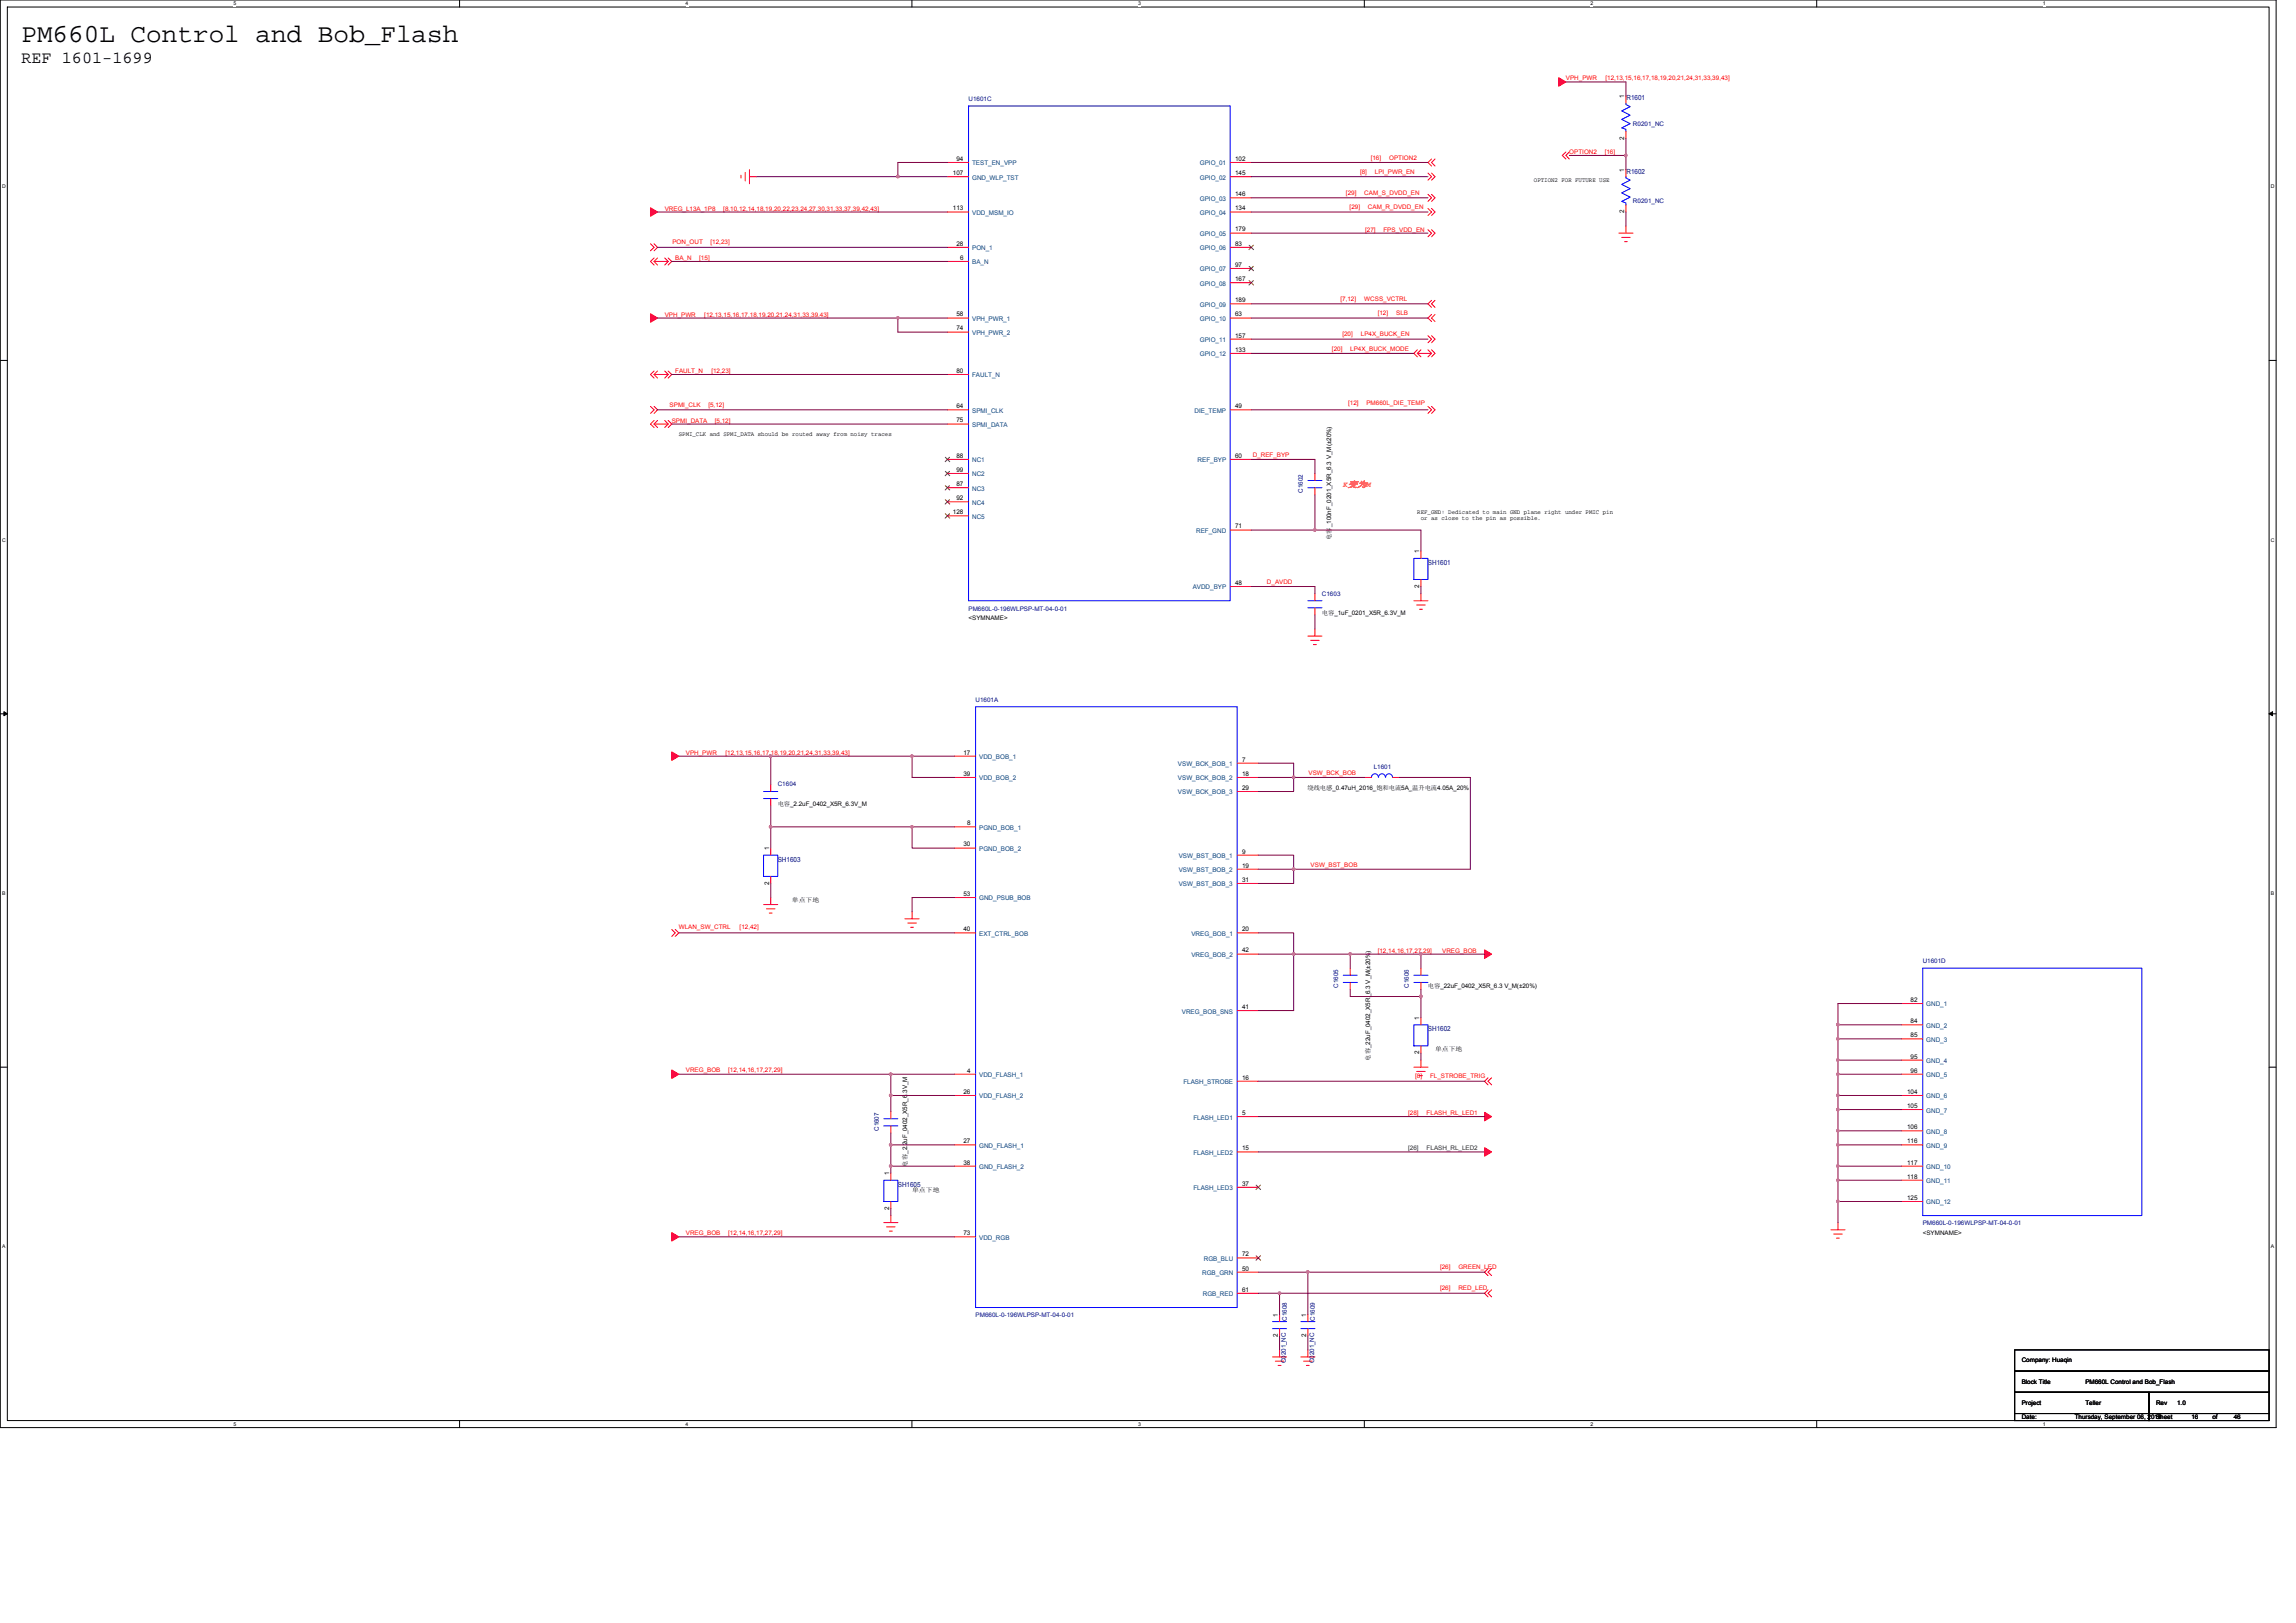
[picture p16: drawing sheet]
<svg xmlns="http://www.w3.org/2000/svg" width="297mm" height="210mm" viewBox="0 0 297 210" stroke-linecap="round" stroke-linejoin="round" font-family="sans-serif">
<defs><g id="words">
<text font-size="3.4" x="2.8" y="5.4">PM660L Control and Bob_Flash</text>
<text font-size="2.2" x="2.8" y="8.1">REF 1601-1699</text>
<text font-size="1" fill="#ff8000" x="173.8" y="63">K变为M</text>
<g font-size=".9" fill="#000080">
<text x="210.4" y="13">R1601</text>
<text x="210.4" y="22.5">R1602</text>
<text x="184.7" y="73.1">SH1601</text>
<text x="100.6" y="111.5">SH1603</text>
<text x="184.7" y="133.4">SH1602</text>
<text x="116.2" y="153.5">SH1605</text>
</g>
<g font-size=".8" fill="#f00">
<text x="202.6" y="10.4">VPH_PWR</text>
<text x="207.7" y="10.4">[12,13,15,16,17,18,19,20,21,24,31,33,39,43]</text>
<text x="176" y="22.5">[8]</text>
<text x="177.3" y="20.7">[16]</text>
<text x="177.9" y="22.5">LPI_PWR_EN</text>
<text x="179.7" y="20.7">OPTION2</text>
<text x="203" y="19.9">OPTION2</text>
<text x="207.6" y="19.9">[16]</text>
<text x="86" y="27.2">VREG_L13A_1P8</text>
<text x="93.6" y="27.2">[8,10,12,14,18,19,20,22,23,24,27,30,31,33,37,39,42,43]</text>
<text x="174.1" y="25.2">[29]</text>
<text x="174.6" y="27.1">[29]</text>
<text x="176.5" y="25.2">CAM_S_DVDD_EN</text>
<text x="176.6" y="30">[27]</text>
<text x="177" y="27.1">CAM_R_DVDD_EN</text>
<text x="179" y="30">FPS_VDD_EN</text>
<text x="87" y="31.6">PON_OUT</text>
<text x="87.4" y="33.6">BA_N</text>
<text x="90.5" y="33.6">[15]</text>
<text x="91.9" y="31.6">[12,23]</text>
<text x="86" y="41">VPH_PWR</text>
<text x="91.1" y="41">[12,13,15,16,17,18,19,20,21,24,31,33,39,43]</text>
<text x="173.4" y="38.9">[7,12]</text>
<text x="176.5" y="38.9">WCSS_VCTRL</text>
<text x="178.2" y="40.8">[12]</text>
<text x="180.6" y="40.8">SLB</text>
<text x="172.3" y="45.4">[20]</text>
<text x="173.7" y="43.5">[20]</text>
<text x="174.7" y="45.4">LP4X_BUCK_MODE</text>
<text x="176.1" y="43.5">LP4X_BUCK_EN</text>
<text x="86.6" y="52.7">SPMI_CLK</text>
<text x="87.4" y="48.3">FAULT_N</text>
<text x="91.6" y="52.7">[5,12]</text>
<text x="92" y="48.3">[12,23]</text>
<text x="174.4" y="52.4">[12]</text>
<text x="176.8" y="52.4">PM660L_DIE_TEMP</text>
<text x="86.9" y="54.7">SPMI_DATA</text>
<text x="92.5" y="54.7">[5,12]</text>
<text x="162.1" y="59.1">D_REF_BYP</text>
<text x="163.9" y="75.6">D_AVDD</text>
<text x="88.7" y="97.6">VPH_PWR</text>
<text x="93.8" y="97.6">[12,13,15,16,17,18,19,20,21,24,31,33,39,43]</text>
<text x="169.3" y="100.3">VSW_BCK_BOB</text>
<text x="169.6" y="112.2">VSW_BST_BOB</text>
<text x="87.8" y="120.1">WLAN_SW_CTRL</text>
<text x="95.7" y="120.1">[12,42]</text>
<text x="178.2" y="123.3">[12,14,16,17,27,29]</text>
<text x="186.6" y="123.3">VREG_BOB</text>
<text x="88.7" y="138.7">VREG_BOB</text>
<text x="94.2" y="138.7">[12,14,16,17,27,29]</text>
<text x="183.1" y="139.4">[8]</text>
<text x="185" y="139.4">FL_STROBE_TRIG</text>
<text x="182.2" y="144.3">[28]</text>
<text x="184.6" y="144.3">FLASH_RL_LED1</text>
<text x="88.7" y="159.7">VREG_BOB</text>
<text x="94.2" y="159.7">[12,14,16,17,27,29]</text>
<text x="186.3" y="164.1">[26]</text>
<text x="186.3" y="166.9">[26]</text>
<text x="188.7" y="164.1">GREEN_LED</text>
<text x="188.7" y="166.9">RED_LED</text>
</g>
<g font-size=".8" fill="#000080">
<text x="125.3" y="13.1">U1601C</text>
<text x="211.3" y="16.3">R0201_NC</text>
<text x="211.3" y="26.3">R0201_NC</text>
<text x="168.6" y="63.8" transform="rotate(-90 168.6 63.8)">C1602</text>
<text x="171" y="77.1">C1603</text>
<text x="125.3" y="79">PM660L-0-196WLPSP-MT-04-0-01</text>
<text x="126.2" y="90.8">U1601A</text>
<text x="100.6" y="101.7">C1604</text>
<text x="177.7" y="99.5">L1601</text>
<text x="248.7" y="124.6">U1601D</text>
<text x="173.1" y="127.8" transform="rotate(-90 173.1 127.8)">C1605</text>
<text x="182.3" y="127.8" transform="rotate(-90 182.3 127.8)">C1606</text>
<text x="113.7" y="146.3" transform="rotate(-90 113.7 146.3)">C1607</text>
<text x="248.7" y="158.5">PM660L-0-196WLPSP-MT-04-0-01</text>
<text x="126.2" y="170.4">PM660L-0-196WLPSP-MT-04-0-01</text>
<text x="166.5" y="170.9" transform="rotate(-90 166.5 170.9)">C1608</text>
<text x="170.1" y="170.9" transform="rotate(-90 170.1 170.9)">C1609</text>
<text x="166.4" y="176.4" transform="rotate(-90 166.4 176.4)">C0201_NC</text>
<text x="170" y="176.4" transform="rotate(-90 170 176.4)">C0201_NC</text>
</g>
<g font-size=".8">
<text x="210.1" y="12.7" transform="rotate(-90 210.1 12.7)">1</text>
<text x="123.3" y="22.6">107</text>
<text x="123.7" y="20.8">94</text>
<text x="159.8" y="20.8">102</text>
<text x="159.8" y="22.6">145</text>
<text x="198.5" y="23.5">OPTION2 FOR FUTURE USE</text>
<text x="210.1" y="22.2" transform="rotate(-90 210.1 22.2)">1</text>
<text x="210.1" y="18.1" transform="rotate(-90 210.1 18.1)">2</text>
<text x="123.3" y="27.2">113</text>
<text x="159.8" y="25.4">146</text>
<text x="159.8" y="27.2">134</text>
<text x="159.8" y="30">179</text>
<text x="210.1" y="27.6" transform="rotate(-90 210.1 27.6)">2</text>
<text x="123.7" y="31.8">28</text>
<text x="124.2" y="33.6">6</text>
<text x="159.8" y="31.8">83</text>
<text x="159.8" y="34.5">97</text>
<text x="123.7" y="40.9">58</text>
<text x="159.8" y="36.4">167</text>
<text x="159.8" y="39.1">189</text>
<text x="159.8" y="40.9">63</text>
<text x="123.7" y="42.8">74</text>
<text x="159.8" y="43.7">157</text>
<text x="159.8" y="45.5">133</text>
<text x="123.7" y="48.2">80</text>
<text x="123.7" y="52.8">64</text>
<text x="159.8" y="52.8">49</text>
<text x="87.8" y="56.4">SPMI_CLK and SPMI_DATA should be routed away from noisy traces</text>
<text x="123.7" y="54.7">75</text>
<text x="123.7" y="59.2">88</text>
<text x="159.8" y="59.2">60</text>
<text x="123.7" y="61">99</text>
<text x="123.7" y="62.9">87</text>
<text x="123.7" y="64.7">92</text>
<text x="123.3" y="66.5">128</text>
<text x="159.8" y="68.4">71</text>
<text x="172.2" y="69.9" transform="rotate(-90 172.2 69.9)">电容_100nF_0201_X5R_6.3 V_M(±20%)</text>
<text x="183.4" y="66.5">REF_GND: Dedicated to main GND plane right under PMIC pin</text>
<text x="183.6" y="71.6" transform="rotate(-90 183.6 71.6)">1</text>
<text x="183.8" y="67.3">or as close to the pin as possible.</text>
<text x="159.8" y="75.7">48</text>
<text x="183.6" y="76.1" transform="rotate(-90 183.6 76.1)">2</text>
<text x="125.3" y="80.2">&lt;SYMNAME&gt;</text>
<text x="171" y="79.5">电容_1uF_0201_X5R_6.3V_M</text>
<text x="124.6" y="97.6">17</text>
<text x="124.6" y="100.4">39</text>
<text x="160.7" y="98.5">7</text>
<text x="160.7" y="100.4">18</text>
<text x="100.6" y="104.2">电容_2.2uF_0402_X5R_6.3V_M</text>
<text x="125.1" y="106.8">8</text>
<text x="160.7" y="102.2">29</text>
<text x="169.2" y="102.2">绕线电感_0.47uH_2016_饱和电流5A_温升电流4.05A_20%</text>
<text x="99.5" y="110" transform="rotate(-90 99.5 110)">1</text>
<text x="124.6" y="109.5">30</text>
<text x="160.7" y="110.4">9</text>
<text x="160.7" y="112.2">19</text>
<text x="99.5" y="114.5" transform="rotate(-90 99.5 114.5)">2</text>
<text x="102.4" y="116.8">单点下地</text>
<text x="124.6" y="115.9">53</text>
<text x="160.7" y="114.1">31</text>
<text x="124.6" y="120.5">40</text>
<text x="160.7" y="120.5">20</text>
<text x="160.7" y="123.2">42</text>
<text x="160.7" y="130.5">41</text>
<text x="183.6" y="132" transform="rotate(-90 183.6 132)">1</text>
<text x="184.7" y="127.8">电容_22uF_0402_X5R_6.3 V_M(±20%)</text>
<text x="247.2" y="129.6">82</text>
<text x="177.2" y="137.2" transform="rotate(-90 177.2 137.2)">电容_22uF_0402_X5R_6.3 V_M(±20%)</text>
<text x="183.6" y="136.4" transform="rotate(-90 183.6 136.4)">2</text>
<text x="185.6" y="136">单点下地</text>
<text x="247.2" y="132.4">84</text>
<text x="247.2" y="134.2">85</text>
<text x="247.2" y="136.9">95</text>
<text x="124.6" y="141.5">26</text>
<text x="125.1" y="138.8">4</text>
<text x="160.7" y="139.7">16</text>
<text x="246.7" y="141.5">104</text>
<text x="246.7" y="143.3">105</text>
<text x="247.2" y="138.8">96</text>
<text x="124.6" y="147.9">27</text>
<text x="160.7" y="144.3">5</text>
<text x="160.7" y="148.8">15</text>
<text x="246.7" y="146.1">106</text>
<text x="246.7" y="147.9">116</text>
<text x="115" y="152.1" transform="rotate(-90 115 152.1)">1</text>
<text x="117.4" y="150.9" transform="rotate(-90 117.4 150.9)">电容_2.2uF_0402_X5R_6.3V_M</text>
<text x="118" y="154.2">单点下地</text>
<text x="124.6" y="150.7">38</text>
<text x="160.7" y="153.4">37</text>
<text x="246.7" y="150.7">117</text>
<text x="246.7" y="152.5">118</text>
<text x="246.7" y="155.2">125</text>
<text x="115" y="156.5" transform="rotate(-90 115 156.5)">2</text>
<text x="124.6" y="159.8">73</text>
<text x="248.7" y="159.7">&lt;SYMNAME&gt;</text>
<text x="160.7" y="162.5">72</text>
<text x="160.7" y="167.1">61</text>
<text x="160.7" y="164.4">50</text>
<text x="165.3" y="173" transform="rotate(-90 165.3 173)">2</text>
<text x="165.3" y="170.3" transform="rotate(-90 165.3 170.3)">1</text>
<text x="169" y="173" transform="rotate(-90 169 173)">2</text>
<text x="169" y="170.3" transform="rotate(-90 169 170.3)">1</text>
<text x="261.6" y="179">Block Title</text>
<text x="261.6" y="176.3">Company: Huaqin</text>
<text x="269.8" y="179">PM660L Control and Bob_Flash</text>
<text x="261.6" y="181.8">Project</text>
<text x="261.6" y="183.6">Date:</text>
<text x="268.4" y="183.6">Thursday, September 06, 2018</text>
<text x="269.8" y="181.8">Teller</text>
<text x="278.9" y="181.8">Rev</text>
<text x="278.9" y="183.6">Sheet</text>
<text x="281.7" y="181.8">1.0</text>
<text x="283.5" y="183.6">16</text>
<text x="286.2" y="183.6">of</text>
<text x="289" y="183.6">46</text>
</g>
<g font-size=".8" fill="#004080">
<text x="125.8" y="21.4">TEST_EN_VPP</text>
<text x="125.8" y="23.2">GND_WLP_TST</text>
<text x="155.2" y="21.4">GPIO_01</text>
<text x="155.2" y="23.2">GPIO_02</text>
<text x="125.8" y="27.8">VDD_MSM_IO</text>
<text x="155.2" y="26">GPIO_03</text>
<text x="155.2" y="27.8">GPIO_04</text>
<text x="125.8" y="32.4">PON_1</text>
<text x="125.8" y="34.2">BA_N</text>
<text x="155.2" y="30.5">GPIO_05</text>
<text x="155.2" y="32.4">GPIO_06</text>
<text x="155.2" y="35.1">GPIO_07</text>
<text x="125.8" y="41.5">VPH_PWR_1</text>
<text x="155.2" y="37">GPIO_08</text>
<text x="155.2" y="39.7">GPIO_09</text>
<text x="155.2" y="41.5">GPIO_10</text>
<text x="125.8" y="43.3">VPH_PWR_2</text>
<text x="155.2" y="44.3">GPIO_11</text>
<text x="155.2" y="46.1">GPIO_12</text>
<text x="125.8" y="48.8">FAULT_N</text>
<text x="125.8" y="53.4">SPMI_CLK</text>
<text x="154.6" y="53.4">DIE_TEMP</text>
<text x="125.8" y="55.2">SPMI_DATA</text>
<text x="125.8" y="59.8">NC1</text>
<text x="154.9" y="59.8">REF_BYP</text>
<text x="125.8" y="61.6">NC2</text>
<text x="125.8" y="63.5">NC3</text>
<text x="125.8" y="65.3">NC4</text>
<text x="125.8" y="67.1">NC5</text>
<text x="154.7" y="69">REF_GND</text>
<text x="154.3" y="76.3">AVDD_BYP</text>
<text x="126.7" y="98.2">VDD_BOB_1</text>
<text x="126.7" y="101">VDD_BOB_2</text>
<text x="152.4" y="99.1">VSW_BCK_BOB_1</text>
<text x="152.4" y="101">VSW_BCK_BOB_2</text>
<text x="126.7" y="107.4">PGND_BOB_1</text>
<text x="152.4" y="102.8">VSW_BCK_BOB_3</text>
<text x="126.7" y="110.1">PGND_BOB_2</text>
<text x="152.5" y="111">VSW_BST_BOB_1</text>
<text x="152.5" y="112.8">VSW_BST_BOB_2</text>
<text x="126.7" y="116.5">GND_PSUB_BOB</text>
<text x="152.5" y="114.7">VSW_BST_BOB_3</text>
<text x="126.7" y="121.1">EXT_CTRL_BOB</text>
<text x="154.1" y="121.1">VREG_BOB_1</text>
<text x="154.1" y="123.8">VREG_BOB_2</text>
<text x="152.9" y="131.1">VREG_BOB_SNS</text>
<text x="249.2" y="130.2">GND_1</text>
<text x="249.2" y="133">GND_2</text>
<text x="249.2" y="134.8">GND_3</text>
<text x="249.2" y="137.5">GND_4</text>
<text x="126.7" y="139.4">VDD_FLASH_1</text>
<text x="126.7" y="142.1">VDD_FLASH_2</text>
<text x="153.1" y="140.3">FLASH_STROBE</text>
<text x="249.2" y="139.4">GND_5</text>
<text x="249.2" y="142.1">GND_6</text>
<text x="249.2" y="143.9">GND_7</text>
<text x="126.7" y="148.5">GND_FLASH_1</text>
<text x="154.4" y="144.8">FLASH_LED1</text>
<text x="154.4" y="149.4">FLASH_LED2</text>
<text x="249.2" y="146.7">GND_8</text>
<text x="249.2" y="148.5">GND_9</text>
<text x="126.7" y="151.3">GND_FLASH_2</text>
<text x="154.4" y="154">FLASH_LED3</text>
<text x="249.2" y="151.3">GND_10</text>
<text x="249.2" y="153.1">GND_11</text>
<text x="249.2" y="155.8">GND_12</text>
<text x="126.7" y="160.4">VDD_RGB</text>
<text x="155.5" y="165">RGB_GRN</text>
<text x="155.6" y="167.7">RGB_RED</text>
<text x="155.7" y="163.1">RGB_BLU</text>
</g>
<g font-size=".8" fill="#008000">
<text x="182.2" y="148.8">[26]</text>
<text x="184.6" y="148.8">FLASH_RL_LED2</text>
</g>
<g font-size=".7">
<text x="30.2" y=".7">5</text>
<text x="88.7" y=".7">4</text>
<text x="147.2" y=".7">3</text>
<text x="205.8" y=".7">2</text>
<text x="264.3" y=".7">1</text>
<text x=".3" y="24.4">D</text>
<text x="293.8" y="24.4">D</text>
<text x=".3" y="70.1">C</text>
<text x="293.8" y="70.1">C</text>
<text x=".3" y="115.8">B</text>
<text x="293.8" y="115.8">B</text>
<text x=".3" y="161.5">A</text>
<text x="293.8" y="161.5">A</text>
<text x="30.2" y="184.5">5</text>
<text x="88.7" y="184.5">4</text>
<text x="147.2" y="184.5">3</text>
<text x="205.8" y="184.5">2</text>
<text x="264.3" y="184.5">1</text>
</g>
</g></defs>
<path d="M0 0h294.5v184.7h-294.5zM.9 .9h292.7v182.9h-292.7z" fill="none" stroke="#000" stroke-width=".13"/>
<g fill="#fff">
<path d="M30.2 .1h.4v.7h-.4z"/>
<path d="M30.2 183.9h.4v.7h-.4z"/>
</g>
<path d="M59.5 0v.9M59.5 183.8v.9" fill="none" stroke="#000" stroke-width=".13"/>
<g fill="#fff">
<path d="M88.7 .1h.4v.7h-.4z"/>
<path d="M88.7 183.9h.4v.7h-.4z"/>
</g>
<path d="M118 0v.9M118 183.8v.9" fill="none" stroke="#000" stroke-width=".13"/>
<g fill="#fff">
<path d="M147.2 .1h.4v.7h-.4z"/>
<path d="M147.2 183.9h.4v.7h-.4z"/>
</g>
<path d="M176.5 0v.9M176.5 183.8v.9" fill="none" stroke="#000" stroke-width=".13"/>
<g fill="#fff">
<path d="M205.8 .1h.3v.7h-.3z"/>
<path d="M205.8 183.9h.3v.7h-.3z"/>
</g>
<path d="M235 0v.9M235 183.8v.9" fill="none" stroke="#000" stroke-width=".13"/>
<g fill="#fff">
<path d="M264.3 .1h.3v.7h-.3z"/>
<path d="M264.3 183.9h.3v.7h-.3z"/>
<path d="M.3 23.8h.4v.7h-.4z"/>
<path d="M293.8 23.8h.5v.7h-.5z"/>
<path d="M.3 69.5h.4v.7h-.4z"/>
<path d="M293.8 69.5h.5v.7h-.5z"/>
</g>
<path d="M0 46.6h.9M293.6 46.6h.9" fill="none" stroke="#000" stroke-width=".13"/>
<g fill="#fff">
<path d="M.3 115.2h.4v.8h-.4z"/>
<path d="M293.8 115.2h.4v.8h-.4z"/>
</g>
<path d="M0 92.4h.9M293.6 92.4h.9" fill="none" stroke="#000" stroke-width=".13"/>
<path d="M.5 92.1l.4 .3-.4 .2zM293.6 92.4l.4-.3v.5z" fill="#000" stroke="#000" stroke-width=".13"/>
<g fill="#fff">
<path d="M.3 160.9h.4v.8h-.4z"/>
<path d="M293.8 160.9h.4v.8h-.4z"/>
</g>
<path d="M0 138.1h.9M293.6 138.1h.9M260.6 174.6h33v2.8h-33zM260.6 177.4h33v2.7h-33zM260.6 180.1h17.4v2.8h-17.4zM260.6 182.9h17.4v.9h-17.4zM278 182.9h15.6v.9h-15.6zM278 180.1h15.6v2.8h-15.6z" fill="none" stroke="#000" stroke-width=".13"/>
<g fill="none" stroke="#f00" stroke-width=".13">
<path d="M202.6 19.7l-.5 .4 .5 .5M203 19.7l-.4 .4 .4 .5M210.4 12.4v1M210.4 17v.9M84.2 31.5l.4 .5-.4 .4M84.6 33.4l-.4 .4 .4 .5M84.6 31.5l.5 .5-.5 .4M84.6 33.8l.5 .5M84.6 33.8h1.8M85.1 33.4l-.5 .4M86 33.4l.4 .4M86.4 33.8l-.4 .5"/>
<path d="M86.4 33.4l.5 .4-.5 .5M95.9 22.7v.3M96.4 22.3v1.1M97 22.9h.9M97 21.9v1.9M122.6 21h2.7M122.6 22.9h2.7M122.6 27.4h2.7M122.6 32h2.7M122.6 33.8h2.7M159.1 21h2.8M159.1 22.9h2.8"/>
<path d="M159.1 25.6h2.8M159.1 27.4h2.8M159.1 30.2h2.8M159.1 32h2.8M159.1 34.7h2.8M159.1 36.6h2.8M159.1 39.3h2.8M184.7 22.4l.5 .5-.5 .4M184.7 25.1l.5 .5-.5 .5M184.7 27l.5 .4-.5 .5M184.7 29.7l.5 .5-.5 .4M185.2 22.4l.4 .5-.4 .4"/>
<path d="M185.2 25.1l.4 .5-.4 .5M185.2 27l.4 .4-.4 .5M185.2 29.7l.4 .5-.4 .4M185.2 20.6l-.5 .4 .5 .5M185.2 38.9l-.5 .4 .5 .5M185.6 20.6l-.4 .4 .4 .5M185.6 38.9l-.4 .4 .4 .5M209.4 30.2h1.9M209.8 30.7h1.1M210.2 31.3h.3M210.4 21.9v1M210.4 26.5v.9"/>
<path d="M210.4 29.3v.9M84.2 52.6l.4 .4-.4 .5M84.6 54.4l-.4 .5 .4 .4M84.6 48l-.4 .5 .4 .4M84.6 54.9l.5 .4M84.6 54.9h1.8M84.6 48.5l.5 .4M84.6 48.5h1.8M84.6 52.6l.5 .4-.5 .5M85.1 54.4l-.5 .5M85.1 48l-.5 .5M86 54.4l.4 .5"/>
<path d="M86 48l.4 .5M86.4 54.9l-.4 .4M86.4 48.5l-.4 .4M86.4 54.4l.5 .5-.5 .4M86.4 48l.5 .5-.5 .4M122.6 41.1h2.7M122.6 43h2.7M122.6 48.5h2.7M122.6 53h2.7M122.6 54.9h2.7M122.6 59.4h2.7M159.1 41.1h2.8"/>
<path d="M159.1 43.9h2.8M159.1 45.7h2.8M159.1 53h2.8M159.1 59.4h2.8M183.4 45.7h1.8M183.4 45.3l-.5 .4 .5 .5M183.4 45.7l.4 .5M183.8 45.3l-.4 .4M184.7 52.6l.5 .4-.5 .5M184.7 45.3l.5 .4M184.7 43.4l.5 .5-.5 .4M185.2 45.7l-.5 .5"/>
<path d="M185.2 52.6l.4 .4-.4 .5M185.2 45.3l.4 .4-.4 .5M185.2 43.4l.4 .5-.4 .4M185.2 40.7l-.5 .4 .5 .5M185.6 40.7l-.4 .4 .4 .5M122.6 61.3h2.7M122.6 63.1h2.7M122.6 64.9h2.7M122.6 66.7h2.7M159.1 68.6h2.8M159.1 75.9h2.8M170.1 61.3v.9"/>
<path d="M170.1 63.1v.9M170.1 76.8v.9M170.1 78.6v.9M182.9 77.7h1.8M183.3 78.3h1.1M183.6 78.8h.4M183.8 75v.9M183.8 71.3v.9M183.8 76.8v.9M123.5 97.8h2.7M160.1 98.7h2.7M169.2 82.3h1.8"/>
<path d="M169.6 82.8h1.1M169.9 83.4h.4M170.1 81.4v.9M98.8 117h1.8M99.2 117.6h1.1M99.5 118.1h.4M99.7 113.4v.9M99.7 109.7v.9M99.7 101.5v.9M99.7 103.3v.9M99.7 116.1v.9M117.1 118.9h1.8"/>
<path d="M117.5 119.4h1.1M117.8 120h.4M118 118v.9M123.5 100.6h2.7M123.5 107h2.7M123.5 109.7h2.7M123.5 116.1h2.7M160.1 100.6h2.7M160.1 102.4h2.7M160.1 110.6h2.7M160.1 112.5h2.7M160.1 114.3h2.7"/>
<path d="M176.5 100.6h.9M180.2 100.6h.9M86.9 120.2l.5 .5-.5 .5M87.4 120.2l.4 .5-.4 .5M123.5 120.7h2.7M123.5 139h2.7M160.1 120.7h2.7M160.1 123.4h2.7M160.1 130.7h2.7M160.1 139.9h2.7M174.7 125.3v.9M174.7 127.1v.9"/>
<path d="M182.9 138.1h1.8M183.3 138.6h1.1M183.6 139.2h.4M183.8 137.2v.9M183.8 125.3v.9M183.8 127.1v.9M183.8 135.3v.9M183.8 131.7v.9M192.5 139.4l-.4 .5 .4 .5M193 139.4l-.5 .5 .5 .5M246 129.8h2.7M246 132.6h2.7"/>
<path d="M246 134.4h2.7M246 137.2h2.7M246 139h2.7M114.3 158.2h1.9M114.7 158.7h1.1M115.1 159.3h.3M115.2 143.8v.9M115.2 145.7v.9M115.2 155.4v1M115.2 151.8v.9M115.2 157.3v.9M123.5 141.7h2.7"/>
<path d="M123.5 148.1h2.7M123.5 150.9h2.7M160.1 144.5h2.7M160.1 149h2.7M160.1 153.6h2.7M236.9 159.1h1.8M237.2 159.7h1.1M237.8 158.2v.9M246 141.7h2.7M246 143.6h2.7M246 146.3h2.7M246 148.1h2.7"/>
<path d="M246 150.9h2.7M246 152.7h2.7M246 155.4h2.7M123.5 160h2.7M160.1 162.8h2.7M160.1 164.6h2.7M160.1 167.3h2.7M164.6 175.6h1.9M165 176.1h1.1M165.4 176.7h.3M165.5 170.1v.9M165.5 171.9v.9"/>
<path d="M165.5 174.6v1M168.3 175.6h1.8M168.7 176.1h1.1M169 176.7h.4M169.2 170.1v.9M169.2 171.9v.9M169.2 174.6v1M192.5 164.1l-.4 .5 .4 .4M192.5 166.9l-.4 .4 .4 .5M193 164.1l-.5 .5 .5 .4M193 166.9l-.5 .4 .5 .5M237.6 160.2h.4"/>
</g>
<g fill="#f00" stroke="#f00" stroke-width=".13">
<path d="M192.1 122.9l.9 .5-.9 .6z" fill-rule="evenodd"/>
<path d="M201.7 10.1l.9 .5-.9 .6z" fill-rule="evenodd"/>
<path d="M86.9 138.4l.9 .6-.9 .5z" fill-rule="evenodd"/>
<path d="M84.2 26.9l.9 .5-.9 .6z" fill-rule="evenodd"/>
<path d="M84.2 40.6l.9 .5-.9 .6z" fill-rule="evenodd"/>
<path d="M86.9 159.5l.9 .5-.9 .6z" fill-rule="evenodd"/>
<path d="M86.9 97.3l.9 .5-.9 .6z" fill-rule="evenodd"/>
<path d="M192.1 143.9l.9 .6-.9 .5z" fill-rule="evenodd"/>
<path d="M192.1 148.5l.9 .5-.9 .6z" fill-rule="evenodd"/>
</g>
<g fill="none" stroke="#00f" stroke-width=".13">
<path d="M125.3 13.7h33.8v64h-33.8zM210.4 17h.1M210.4 13.4h.1M210.4 13.4v.1l.5 .3-1.1 .6 1.1 .5-1.1 .6 1.1 .5-1.1 .6 .6 .1v.3M210.4 26.5h.1M210.4 22.9h.1M210.4 22.9v.1l.5 .3-1.1 .6 1.1 .5-1.1 .6 1.1 .5-1.1 .6 .6 .1v.3M169.2 62.2h1.8M169.2 63.1h1.8M169.2 77.7h1.8M169.2 78.6h1.8M170.1 62.2h.1"/>
<path d="M170.1 63.1h.1M170.1 77.7h.1M170.1 78.6h.1M182.9 72.2h1.8v2.8h-1.8zM183.8 75h.1M183.8 72.2h.1M126.2 91.4h33.9v77.8h-33.9zM98.8 110.6h1.8v2.8h-1.8zM98.8 102.4h1.8M98.8 103.3h1.8M99.7 113.4h.1M99.7 110.6h.1"/>
<path d="M99.7 102.4h.1M99.7 103.3h.1M177.4 100.6a.44 .44 0 0 1 .5-.5 .44 .44 0 0 1 .4 .5 .46 .46 0 0 1 .5-.5 .46 .46 0 0 1 .4 .5 .46 .46 0 0 1 .5-.5 .46 .46 0 0 1 .4 .5M177.4 100.6h.1M180.2 100.6h.1M173.8 126.2h1.8M173.8 127.1h1.8M174.7 126.2h.1M174.7 127.1h.1M182.9 132.6h1.8v2.7h-1.8zM182.9 126.2h1.8M182.9 127.1h1.8"/>
<path d="M183.8 126.2h.1M183.8 127.1h.1M183.8 135.3h.1M183.8 132.6h.1M248.7 125.3h28.4v32h-28.4zM114.3 144.7h1.9M114.3 145.7h1.9M114.3 152.7h1.9v2.7h-1.9zM115.2 144.7h.1M115.2 145.7h.1M115.2 155.4h.1M115.2 152.7h.1"/>
<path d="M164.6 171h1.9M164.6 171.9h1.9M165.5 171h.1M165.5 171.9h.1M168.3 171h1.8M168.3 171.9h1.8M169.2 171h.1M169.2 171.9h.1"/>
</g>
<g fill="none" stroke="#804000" stroke-width=".13">
<path d="M161.6 31.7l.6 .6M161.6 34.5l.6 .5M161.6 36.3l.6 .6M162.2 31.7l-.6 .6M162.2 34.5l-.6 .5M162.2 36.3l-.6 .6M122.3 59.2l.6 .5M122.8 59.2l-.5 .5M122.3 61l.6 .6M122.3 62.8l.6 .6M122.3 64.6l.6 .6M122.3 66.5l.6 .5"/>
<path d="M122.8 61l-.5 .6M122.8 62.8l-.5 .6M122.8 64.6l-.5 .6M122.8 66.5l-.5 .5M162.5 153.3l.6 .6M163.1 153.3l-.6 .6M162.5 162.5l.6 .5M163.1 162.5l-.6 .5"/>
</g>
<g fill="none" stroke="#800040" stroke-width=".13">
<path d="M202.6 10.6h7.8v1.8M210.4 17.9v2.2M85.1 32h37.5M85.1 27.4h37.5M86.9 33.8h35.7M97.9 22.9h18.3M116.2 22.9h6.4M122.6 21h-6.4v1.9M161.9 30.2h22.8M161.9 22.9h22.8M161.9 27.4h22.8M161.9 25.6h22.8"/>
<path d="M161.9 39.3h22.8M161.9 21h22.8M203 20.1h7.4M210.4 27.4v1.9M210.4 20.1v1.8M85.1 41.1h31.1M85.1 53h37.5M86.9 54.9h35.7M86.9 48.5h35.7M116.2 41.1h6.4M116.2 41.1v1.9h6.4M161.9 59.4h8.2v1.9"/>
<path d="M161.9 43.9h22.8M161.9 41.1h22.8M161.9 53h22.8M161.9 45.7h21M161.9 68.6h8.2M161.9 75.9h8.2v.9M170.1 64v4.6M170.1 79.5v1.9M170.1 68.6h13.7v2.7M183.8 75.9v.9M87.8 97.8h11.9M118 97.8v2.8h5.5"/>
<path d="M118 97.8h-18.3v3.7M118 97.8h5.5M162.8 98.7h4.6v1.9M99.7 107h18.3M99.7 104.2v2.8M99.7 107v2.7M99.7 114.3v1.8M118 107h5.5M118 107v2.7h5.5M123.5 116.1h-5.5v1.9M162.8 100.6h4.6M162.8 112.5h4.6v1.8h-4.6"/>
<path d="M167.4 100.6v1.8h-4.6M167.4 100.6h9.1M181.1 100.6h9.1v11.9h-22.8v-1.9h-4.6M87.8 139h27.4M87.8 120.7h35.7M115.2 139h8.3M115.2 139v2.7M162.8 139.9h29.3M162.8 123.4h4.6M162.8 120.7h4.6v2.7M167.4 123.4h7.3M167.4 123.4v7.3h-4.6"/>
<path d="M174.7 123.4h9.1M174.7 123.4v1.9M174.7 128v.9h9.1M183.8 128v.9M183.8 123.4v1.9M183.8 128.9v2.8M183.8 136.2v1M183.8 123.4h8.3M237.8 132.6h8.2M237.8 132.6v1.8h8.2M237.8 134.4v2.8h8.2M237.8 137.2v1.8h8.2"/>
<path d="M237.8 139v2.7M246 129.8h-8.2v2.8M115.2 141.7h8.3M115.2 150.9h8.3M115.2 141.7v2.1M115.2 146.6v1.5M115.2 148.1h8.3M115.2 148.1v2.8M115.2 156.4v.9M115.2 150.9v.9M162.8 144.5h29.3M162.8 149h29.3"/>
<path d="M237.8 141.7h8.2M237.8 141.7v1.9h8.2M237.8 143.6v2.7h8.2M237.8 146.3v1.8h8.2M237.8 148.1v2.8h8.2M237.8 150.9v1.8M237.8 152.7h8.2M237.8 152.7v2.7h8.2M237.8 155.4v2.8M87.8 160h35.7M162.8 164.6h6.4M162.8 167.3h2.7"/>
<path d="M165.5 172.8v1.8M169.2 172.8v1.8M192.1 167.3h-26.6v2.8M192.1 164.6h-22.9v5.5"/>
</g>
<g fill="#f0f" stroke="#f0f" stroke-width=".13">
<path d="M115.1 141.6h.3v.2h-.3z" fill-rule="evenodd"/>
<path d="M115.1 138.9h.3v.2h-.3z" fill-rule="evenodd"/>
<path d="M170 68.4h.2v.3h-.2z" fill-rule="evenodd"/>
<path d="M183.7 128.8h.2v.2h-.2z" fill-rule="evenodd"/>
<path d="M174.5 123.3h.3v.2h-.3z" fill-rule="evenodd"/>
<path d="M183.7 123.3h.2v.2h-.2z" fill-rule="evenodd"/>
<path d="M115.1 148h.3v.2h-.3z" fill-rule="evenodd"/>
<path d="M115.1 150.7h.3v.3h-.3z" fill-rule="evenodd"/>
<path d="M165.4 167.2h.3v.2h-.3z" fill-rule="evenodd"/>
<path d="M115.1 141.6h.3v.2h-.3z" fill-rule="evenodd"/>
<path d="M115.1 138.9h.3v.2h-.3z" fill-rule="evenodd"/>
<path d="M170 68.4h.2v.3h-.2z" fill-rule="evenodd"/>
<path d="M183.7 128.8h.2v.2h-.2z" fill-rule="evenodd"/>
<path d="M174.5 123.3h.3v.2h-.3z" fill-rule="evenodd"/>
<path d="M183.7 123.3h.2v.2h-.2z" fill-rule="evenodd"/>
<path d="M115.1 148h.3v.2h-.3z" fill-rule="evenodd"/>
<path d="M115.1 150.7h.3v.3h-.3z" fill-rule="evenodd"/>
<path d="M165.4 167.2h.3v.2h-.3z" fill-rule="evenodd"/>
<circle cx="116.2" cy="41.1" r=".17"/>
<circle cx="116.2" cy="22.8" r=".17"/>
<circle cx="167.4" cy="123.4" r=".17"/>
<circle cx="167.4" cy="100.6" r=".17"/>
<circle cx="210.3" cy="20.1" r=".17"/>
<circle cx="167.4" cy="112.5" r=".17"/>
<circle cx="118" cy="107" r=".17"/>
<circle cx="99.7" cy="107" r=".17"/>
<circle cx="99.7" cy="97.8" r=".17"/>
<circle cx="118" cy="97.8" r=".17"/>
<circle cx="237.8" cy="132.6" r=".17"/>
<circle cx="237.8" cy="134.4" r=".17"/>
<circle cx="237.8" cy="137.1" r=".17"/>
<circle cx="237.8" cy="139" r=".17"/>
<circle cx="237.8" cy="141.7" r=".17"/>
<circle cx="237.8" cy="143.6" r=".17"/>
<circle cx="237.8" cy="146.3" r=".17"/>
<circle cx="237.8" cy="148.1" r=".17"/>
<circle cx="237.8" cy="150.9" r=".17"/>
<circle cx="237.8" cy="152.7" r=".17"/>
<circle cx="237.8" cy="155.4" r=".17"/>
<circle cx="169.2" cy="164.6" r=".17"/>
</g>
<use href="#words"/>
</svg>
